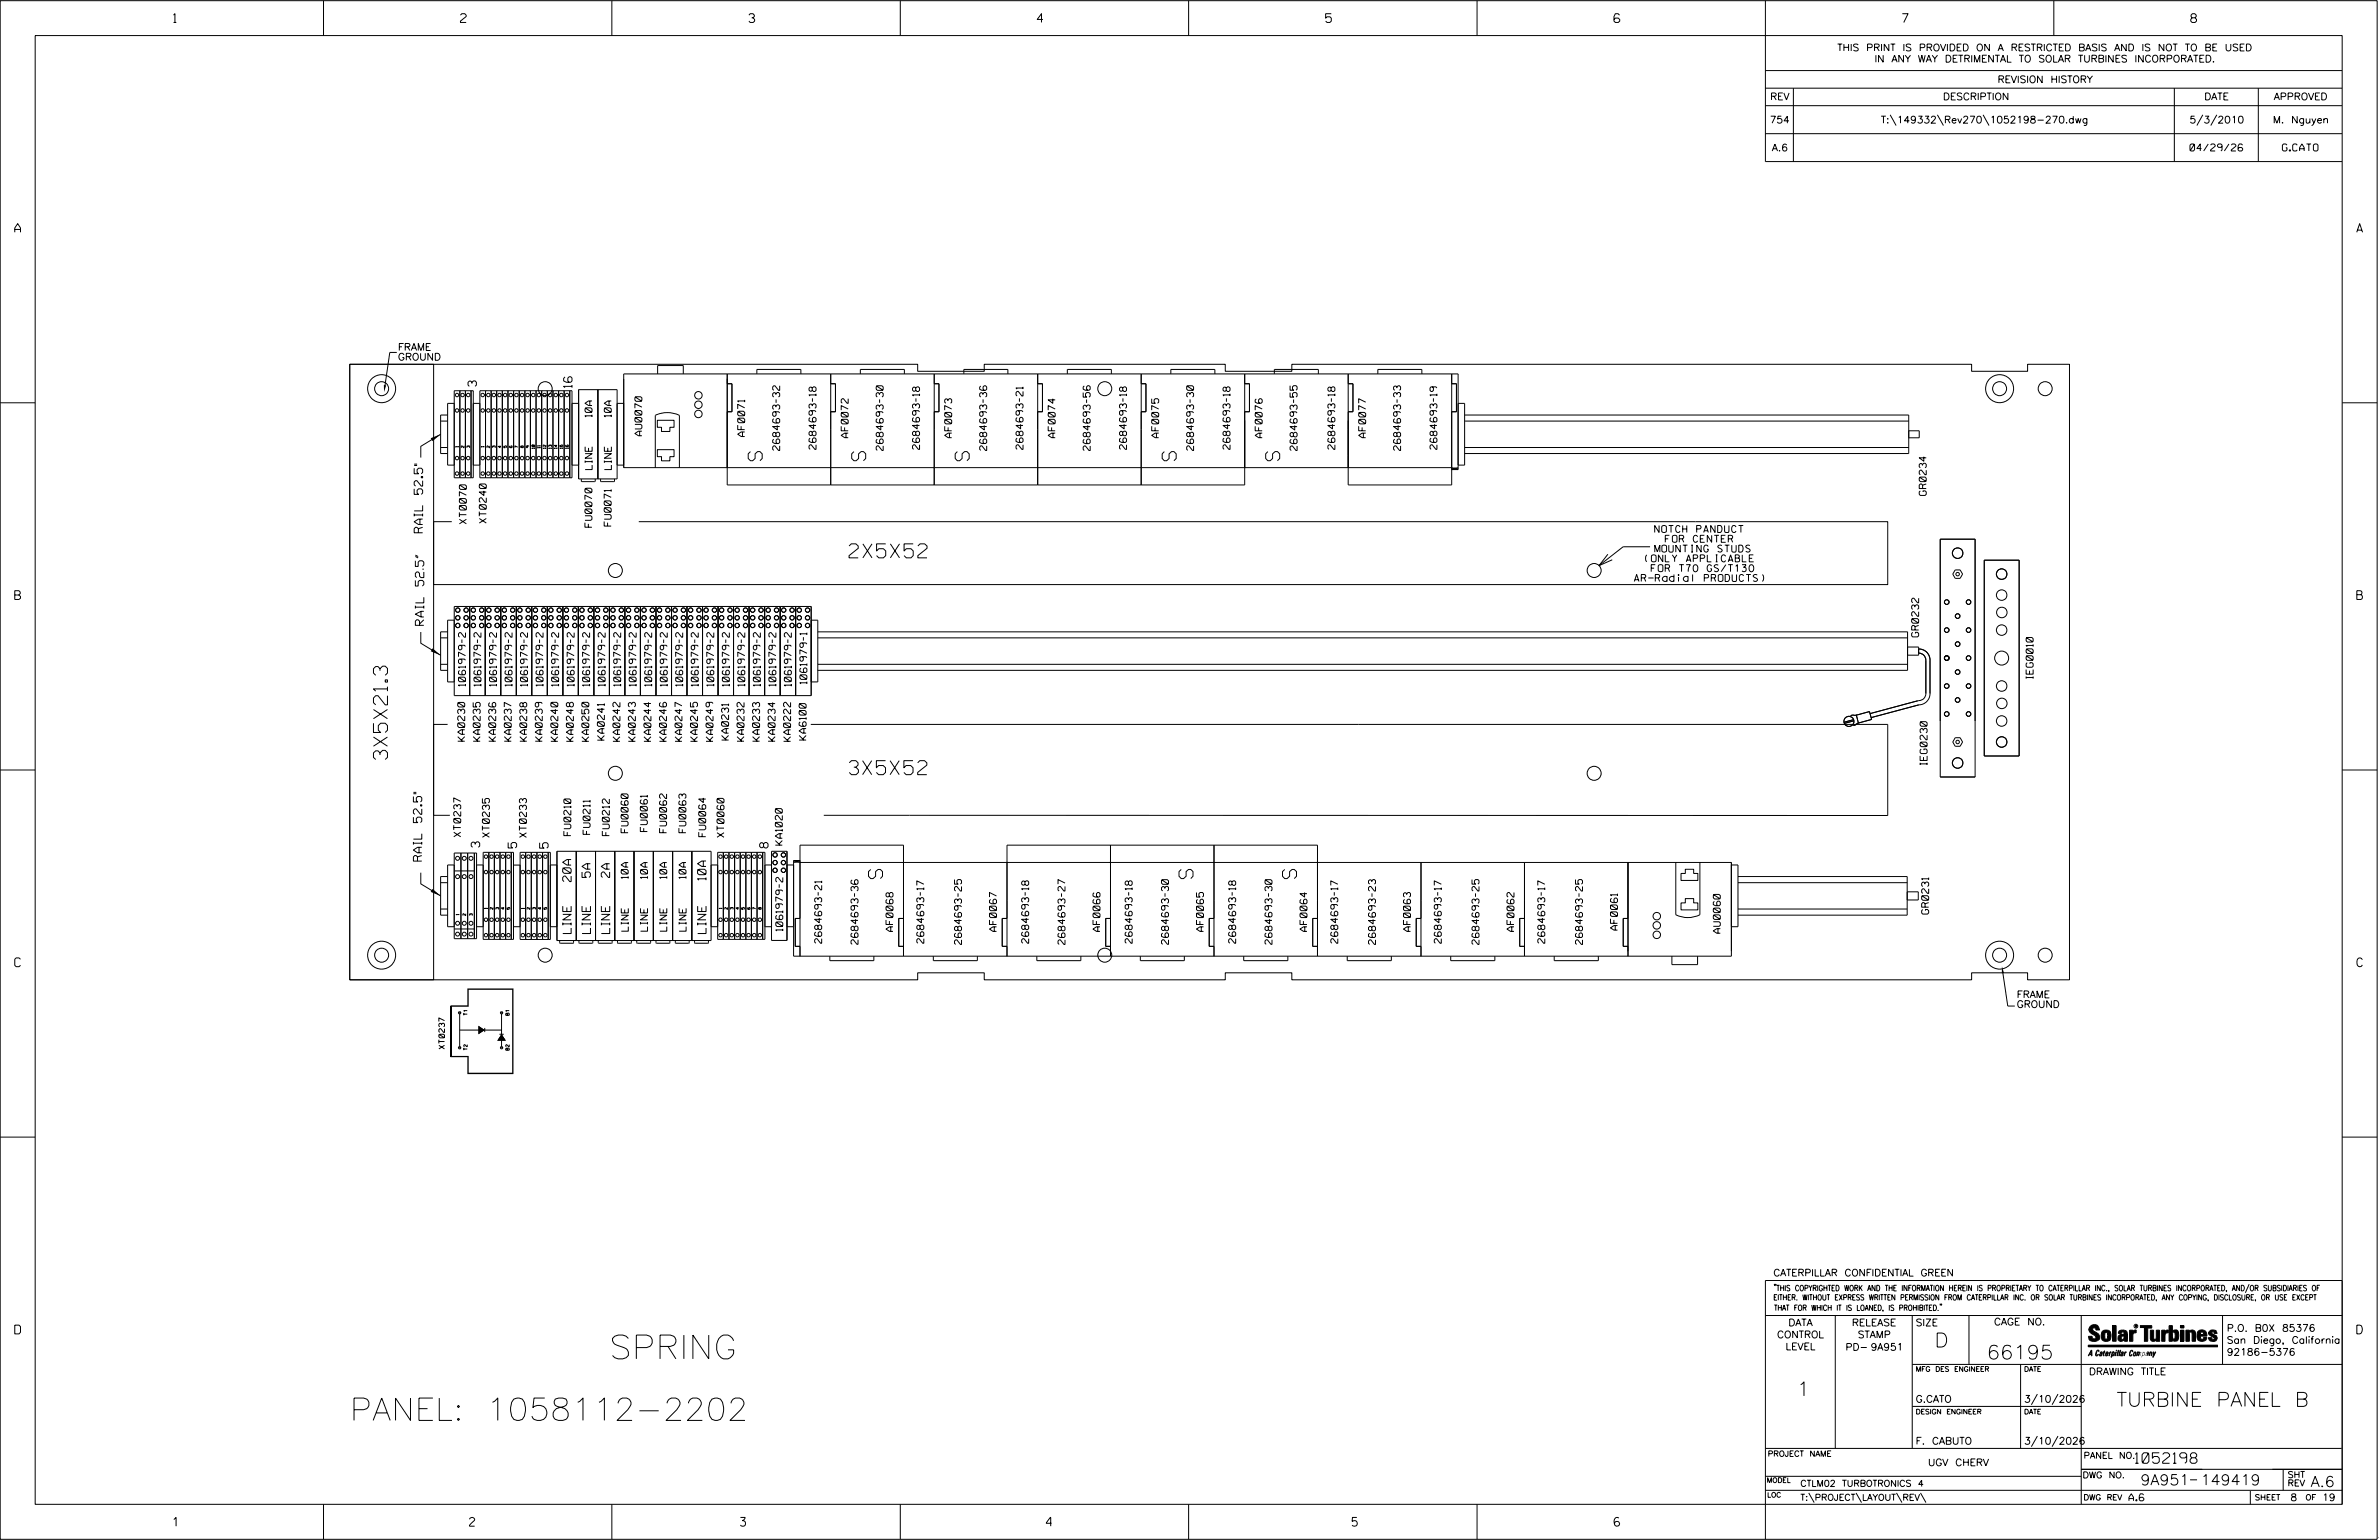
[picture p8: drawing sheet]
<svg xmlns="http://www.w3.org/2000/svg" width="864mm" height="559mm" viewBox="0 0 864 559" stroke-linecap="round" stroke-linejoin="round" font-family="sans-serif">
<defs><g id="words">
<text font-size="8.6" x="221.1" y="493.1">SPRING</text>
<text font-size="8.1" x="127" y="515.4">PANEL: 1058112-2202</text>
<g font-size="5.1">
<text x="276.7" y="167.2" transform="rotate(-90 276.7 167.2)">S</text>
<text x="314.2" y="167.2" transform="rotate(-90 314.2 167.2)">S</text>
<text x="351.8" y="167.2" transform="rotate(-90 351.8 167.2)">S</text>
<text x="427" y="167.2" transform="rotate(-90 427 167.2)">S</text>
<text x="464.5" y="167.2" transform="rotate(-90 464.5 167.2)">S</text>
<text x="308.2" y="202.4">2X5X52</text>
<text x="140.7" y="275.6" transform="rotate(-90 140.7 275.6)">3X5X21.3</text>
<text x="308.3" y="281.1">3X5X52</text>
<text x="315.3" y="315.5" transform="rotate(90 315.3 315.5)">S</text>
<text x="428" y="315.5" transform="rotate(90 428 315.5)">S</text>
<text x="465.6" y="315.5" transform="rotate(90 465.6 315.5)">S</text>
<text x="702.3" y="488.8">D</text>
<text x="721.2" y="493.2">66195</text>
<text x="652.2" y="506.5">1</text>
<text x="768.3" y="510.3">TURBINE PANEL B</text>
</g>
<g font-size="3.8">
<text x="775.1" y="531">1052198</text>
<text x="777" y="538.9">9A951</text>
<text x="798.8" y="538.9">149419</text>
<text x="838.8" y="539.5">A.6</text>
</g>
<g font-size="3.2">
<text x="63" y="8.2">1</text>
<text x="167.2" y="8.2">2</text>
<text x="271.8" y="8.2">3</text>
<text x="376.5" y="8.2">4</text>
<text x="481.2" y="8.2">5</text>
<text x="690.6" y="8.2">7</text>
<text x="795.3" y="8.2">8</text>
<text x="5.4" y="84.3">A</text>
<text x="855.5" y="84.3">A</text>
<text x="5.4" y="217.5">B</text>
<text x="855.6" y="217.5">B</text>
<text x="5.4" y="350.8">C</text>
<text x="855.6" y="350.8">C</text>
<text x="5.4" y="484">D</text>
<text x="855.6" y="484">D</text>
<text x="62.8" y="553.8">1</text>
<text x="170.4" y="553.8">2</text>
<text x="268.8" y="553.8">3</text>
<text x="379.8" y="553.8">4</text>
<text x="490.8" y="553.8">5</text>
<text x="585.9" y="553.8">6</text>
</g>
<text font-size="3.1" x="153.8" y="226.9" transform="rotate(-90 153.8 226.9)">RAIL 52.5&quot;</text>
<g font-size="3">
<text x="172.9" y="140.2" transform="rotate(-90 172.9 140.2)">3</text>
<text x="207.7" y="140.7" transform="rotate(-90 207.7 140.7)">16</text>
<text x="153.4" y="193.3" transform="rotate(-90 153.4 193.3)">RAIL 52.5&quot;</text>
<text x="174.1" y="307.5" transform="rotate(-90 174.1 307.5)">3</text>
<text x="187.5" y="307.7" transform="rotate(-90 187.5 307.7)">5</text>
<text x="199" y="307.8" transform="rotate(-90 199 307.8)">5</text>
<text x="278.8" y="307.7" transform="rotate(-90 278.8 307.7)">8</text>
<text x="153.1" y="312.4" transform="rotate(-90 153.1 312.4)">RAIL 52.5&quot;</text>
<text x="207.3" y="319.9" transform="rotate(-90 207.3 319.9)">20A</text>
<text x="214.3" y="318.4" transform="rotate(-90 214.3 318.4)">5A</text>
<text x="221.3" y="318.4" transform="rotate(-90 221.3 318.4)">2A</text>
<text x="256.3" y="319.4" transform="rotate(-90 256.3 319.4)">10A</text>
<text x="207.3" y="338.7" transform="rotate(-90 207.3 338.7)">LINE</text>
<text x="214.3" y="338.7" transform="rotate(-90 214.3 338.7)">LINE</text>
<text x="221.3" y="338.7" transform="rotate(-90 221.3 338.7)">LINE</text>
<text x="256.3" y="338.7" transform="rotate(-90 256.3 338.7)">LINE</text>
</g>
<g font-size="2.5">
<text x="666.9" y="18.5">THIS PRINT IS PROVIDED ON A RESTRICTED BASIS AND IS NOT TO BE USED</text>
<text x="680.5" y="22.6">IN ANY WAY DETRIMENTAL TO SOLAR TURBINES INCORPORATED.</text>
<text x="725.1" y="30">REVISION HISTORY</text>
<text x="642.6" y="36.3">REV</text>
<text x="705.3" y="36.3">DESCRIPTION</text>
<text x="800.2" y="36.3">DATE</text>
<text x="825.4" y="36.3">APPROVED</text>
<text x="642.4" y="44.7">754</text>
<text x="682.8" y="44.7">T:\149332\Rev270\1052198-270.dwg</text>
<text x="794.8" y="44.7">5/3/2010</text>
<text x="825.1" y="44.7">M. Nguyen</text>
<text x="643.2" y="54.8">A.6</text>
<text x="795" y="54.8">04/29/26</text>
<text x="828.5" y="54.8">G.CATO</text>
<text x="144.5" y="130.7">GROUND</text>
<text x="144.5" y="127.2">FRAME</text>
<text x="214.9" y="151.3" transform="rotate(-90 214.9 151.3)">10A</text>
<text x="221.9" y="151.3" transform="rotate(-90 221.9 151.3)">10A</text>
<text x="233" y="158.1" transform="rotate(-90 233 158.1)">AU0070</text>
<text x="270.3" y="158.4" transform="rotate(-90 270.3 158.4)">AF0071</text>
<text x="307.9" y="158.8" transform="rotate(-90 307.9 158.8)">AF0072</text>
<text x="345.5" y="158.8" transform="rotate(-90 345.5 158.8)">AF0073</text>
<text x="383" y="158.8" transform="rotate(-90 383 158.8)">AF0074</text>
<text x="420.6" y="158.8" transform="rotate(-90 420.6 158.8)">AF0075</text>
<text x="458.2" y="158.8" transform="rotate(-90 458.2 158.8)">AF0076</text>
<text x="495.7" y="158.8" transform="rotate(-90 495.7 158.8)">AF0077</text>
<text x="283" y="163.4" transform="rotate(-90 283 163.4)">2684693-32</text>
<text x="296.2" y="163" transform="rotate(-90 296.2 163)">2684693-18</text>
<text x="320.6" y="163.4" transform="rotate(-90 320.6 163.4)">2684693-30</text>
<text x="333.8" y="163" transform="rotate(-90 333.8 163)">2684693-18</text>
<text x="358.2" y="163.4" transform="rotate(-90 358.2 163.4)">2684693-36</text>
<text x="371.4" y="163" transform="rotate(-90 371.4 163)">2684693-21</text>
<text x="395.7" y="163.5" transform="rotate(-90 395.7 163.5)">2684693-56</text>
<text x="408.9" y="163" transform="rotate(-90 408.9 163)">2684693-18</text>
<text x="433.3" y="163.4" transform="rotate(-90 433.3 163.4)">2684693-30</text>
<text x="446.5" y="163" transform="rotate(-90 446.5 163)">2684693-18</text>
<text x="470.9" y="163.5" transform="rotate(-90 470.9 163.5)">2684693-55</text>
<text x="484.6" y="163" transform="rotate(-90 484.6 163)">2684693-18</text>
<text x="508.4" y="163.4" transform="rotate(-90 508.4 163.4)">2684693-33</text>
<text x="521.6" y="163" transform="rotate(-90 521.6 163)">2684693-19</text>
<text x="214.9" y="170.4" transform="rotate(-90 214.9 170.4)">LINE</text>
<text x="221.9" y="170.4" transform="rotate(-90 221.9 170.4)">LINE</text>
<text x="699.2" y="179.8" transform="rotate(-90 699.2 179.8)">GR0234</text>
<text x="169.3" y="190.1" transform="rotate(-90 169.3 190.1)">XT0070</text>
<text x="176.5" y="189.8" transform="rotate(-90 176.5 189.8)">XT0240</text>
<text x="214.9" y="191.3" transform="rotate(-90 214.9 191.3)">FU0070</text>
<text x="221.9" y="190.9" transform="rotate(-90 221.9 190.9)">FU0071</text>
<text x="600.7" y="193.2">NOTCH PANDUCT</text>
<text x="604.5" y="196.8">FOR CENTER</text>
<text x="596.9" y="203.9">(ONLY APPLICABLE</text>
<text x="599.2" y="200.3">MOUNTING STUDS</text>
<text x="598.2" y="207.4">FOR T70 GS/T130</text>
<text x="593.3" y="211">AR-Radial PRODUCTS)</text>
<text x="696.5" y="231.1" transform="rotate(-90 696.5 231.1)">GR0232</text>
<text x="169" y="249" transform="rotate(-90 169 249)">1061979-2</text>
<text x="174.6" y="249" transform="rotate(-90 174.6 249)">1061979-2</text>
<text x="180.2" y="249" transform="rotate(-90 180.2 249)">1061979-2</text>
<text x="185.9" y="249" transform="rotate(-90 185.9 249)">1061979-2</text>
<text x="191.5" y="249" transform="rotate(-90 191.5 249)">1061979-2</text>
<text x="197.1" y="249" transform="rotate(-90 197.1 249)">1061979-2</text>
<text x="202.8" y="249" transform="rotate(-90 202.8 249)">1061979-2</text>
<text x="208.4" y="249" transform="rotate(-90 208.4 249)">1061979-2</text>
<text x="214" y="249" transform="rotate(-90 214 249)">1061979-2</text>
<text x="219.7" y="249" transform="rotate(-90 219.7 249)">1061979-2</text>
<text x="225.3" y="249" transform="rotate(-90 225.3 249)">1061979-2</text>
<text x="230.9" y="249" transform="rotate(-90 230.9 249)">1061979-2</text>
<text x="236.6" y="249" transform="rotate(-90 236.6 249)">1061979-2</text>
<text x="242.2" y="249" transform="rotate(-90 242.2 249)">1061979-2</text>
<text x="247.8" y="249" transform="rotate(-90 247.8 249)">1061979-2</text>
<text x="253.5" y="249" transform="rotate(-90 253.5 249)">1061979-2</text>
<text x="259.1" y="249" transform="rotate(-90 259.1 249)">1061979-2</text>
<text x="264.7" y="249" transform="rotate(-90 264.7 249)">1061979-2</text>
<text x="270.4" y="249" transform="rotate(-90 270.4 249)">1061979-2</text>
<text x="276" y="249" transform="rotate(-90 276 249)">1061979-2</text>
<text x="281.6" y="249" transform="rotate(-90 281.6 249)">1061979-2</text>
<text x="287.3" y="249" transform="rotate(-90 287.3 249)">1061979-2</text>
<text x="292.9" y="248.1" transform="rotate(-90 292.9 248.1)">1061979-1</text>
<text x="738" y="246.2" transform="rotate(-90 738 246.2)">IEG0010</text>
<text x="168.7" y="269" transform="rotate(-90 168.7 269)">KA0230</text>
<text x="174.3" y="269" transform="rotate(-90 174.3 269)">KA0235</text>
<text x="180" y="269" transform="rotate(-90 180 269)">KA0236</text>
<text x="185.6" y="269" transform="rotate(-90 185.6 269)">KA0237</text>
<text x="191.2" y="269" transform="rotate(-90 191.2 269)">KA0238</text>
<text x="196.9" y="269" transform="rotate(-90 196.9 269)">KA0239</text>
<text x="202.5" y="269" transform="rotate(-90 202.5 269)">KA0240</text>
<text x="208.1" y="269" transform="rotate(-90 208.1 269)">KA0248</text>
<text x="213.8" y="269" transform="rotate(-90 213.8 269)">KA0250</text>
<text x="219.4" y="268.6" transform="rotate(-90 219.4 268.6)">KA0241</text>
<text x="225" y="269" transform="rotate(-90 225 269)">KA0242</text>
<text x="230.7" y="269" transform="rotate(-90 230.7 269)">KA0243</text>
<text x="236.3" y="269" transform="rotate(-90 236.3 269)">KA0244</text>
<text x="241.9" y="269" transform="rotate(-90 241.9 269)">KA0246</text>
<text x="247.6" y="269" transform="rotate(-90 247.6 269)">KA0247</text>
<text x="253.2" y="269" transform="rotate(-90 253.2 269)">KA0245</text>
<text x="258.8" y="269" transform="rotate(-90 258.8 269)">KA0249</text>
<text x="264.5" y="268.5" transform="rotate(-90 264.5 268.5)">KA0231</text>
<text x="270.1" y="269" transform="rotate(-90 270.1 269)">KA0232</text>
<text x="275.7" y="269" transform="rotate(-90 275.7 269)">KA0233</text>
<text x="281.4" y="269" transform="rotate(-90 281.4 269)">KA0234</text>
<text x="287" y="269" transform="rotate(-90 287 269)">KA0222</text>
<text x="292.6" y="268.5" transform="rotate(-90 292.6 268.5)">KA6100</text>
<text x="699.6" y="277.6" transform="rotate(-90 699.6 277.6)">IEG0230</text>
<text x="167.3" y="303.6" transform="rotate(-90 167.3 303.6)">XT0237</text>
<text x="177.7" y="303.8" transform="rotate(-90 177.7 303.8)">XT0235</text>
<text x="191.1" y="303.8" transform="rotate(-90 191.1 303.8)">XT0233</text>
<text x="207.2" y="303.2" transform="rotate(-90 207.2 303.2)">FU0210</text>
<text x="214.2" y="302.8" transform="rotate(-90 214.2 302.8)">FU0211</text>
<text x="221.2" y="303.2" transform="rotate(-90 221.2 303.2)">FU0212</text>
<text x="228" y="302.2" transform="rotate(-90 228 302.2)">FU0060</text>
<text x="235" y="301.7" transform="rotate(-90 235 301.7)">FU0061</text>
<text x="242" y="302.2" transform="rotate(-90 242 302.2)">FU0062</text>
<text x="249" y="302.2" transform="rotate(-90 249 302.2)">FU0063</text>
<text x="256.2" y="303.6" transform="rotate(-90 256.2 303.6)">FU0064</text>
<text x="262.8" y="303.8" transform="rotate(-90 262.8 303.8)">XT0060</text>
<text x="284" y="306.7" transform="rotate(-90 284 306.7)">KA1020</text>
<text x="228" y="318.8" transform="rotate(-90 228 318.8)">10A</text>
<text x="235" y="318.8" transform="rotate(-90 235 318.8)">10A</text>
<text x="242" y="318.8" transform="rotate(-90 242 318.8)">10A</text>
<text x="249" y="318.8" transform="rotate(-90 249 318.8)">10A</text>
<text x="700.1" y="331.7" transform="rotate(-90 700.1 331.7)">GR0231</text>
<text x="228.1" y="337.9" transform="rotate(-90 228.1 337.9)">LINE</text>
<text x="235.1" y="337.9" transform="rotate(-90 235.1 337.9)">LINE</text>
<text x="242.1" y="337.9" transform="rotate(-90 242.1 337.9)">LINE</text>
<text x="249.1" y="337.9" transform="rotate(-90 249.1 337.9)">LINE</text>
<text x="284.1" y="337.8" transform="rotate(-90 284.1 337.8)">1061979-2</text>
<text x="324.2" y="337.9" transform="rotate(-90 324.2 337.9)">AF0068</text>
<text x="361.7" y="337.9" transform="rotate(-90 361.7 337.9)">AF0067</text>
<text x="399.3" y="337.9" transform="rotate(-90 399.3 337.9)">AF0066</text>
<text x="436.9" y="337.9" transform="rotate(-90 436.9 337.9)">AF0065</text>
<text x="474.4" y="337.9" transform="rotate(-90 474.4 337.9)">AF0064</text>
<text x="512" y="337.9" transform="rotate(-90 512 337.9)">AF0063</text>
<text x="549.6" y="337.9" transform="rotate(-90 549.6 337.9)">AF0062</text>
<text x="587.2" y="337.5" transform="rotate(-90 587.2 337.5)">AF0061</text>
<text x="624.5" y="338.6" transform="rotate(-90 624.5 338.6)">AU0060</text>
<text x="298.3" y="342.3" transform="rotate(-90 298.3 342.3)">2684693-21</text>
<text x="311.5" y="342.6" transform="rotate(-90 311.5 342.6)">2684693-36</text>
<text x="335.3" y="342.3" transform="rotate(-90 335.3 342.3)">2684693-17</text>
<text x="349.1" y="342.7" transform="rotate(-90 349.1 342.7)">2684693-25</text>
<text x="373.4" y="342.3" transform="rotate(-90 373.4 342.3)">2684693-18</text>
<text x="386.6" y="342.7" transform="rotate(-90 386.6 342.7)">2684693-27</text>
<text x="411" y="342.3" transform="rotate(-90 411 342.3)">2684693-18</text>
<text x="424.2" y="342.6" transform="rotate(-90 424.2 342.6)">2684693-30</text>
<text x="448.6" y="342.3" transform="rotate(-90 448.6 342.3)">2684693-18</text>
<text x="461.8" y="342.6" transform="rotate(-90 461.8 342.6)">2684693-30</text>
<text x="485.6" y="342.3" transform="rotate(-90 485.6 342.3)">2684693-17</text>
<text x="499.3" y="342.7" transform="rotate(-90 499.3 342.7)">2684693-23</text>
<text x="523.2" y="342.3" transform="rotate(-90 523.2 342.3)">2684693-17</text>
<text x="536.9" y="342.7" transform="rotate(-90 536.9 342.7)">2684693-25</text>
<text x="560.8" y="342.3" transform="rotate(-90 560.8 342.3)">2684693-17</text>
<text x="574.5" y="342.7" transform="rotate(-90 574.5 342.7)">2684693-25</text>
<text x="732.1" y="365.6">GROUND</text>
<text x="732.1" y="362.1">FRAME</text>
<text x="643.8" y="463">CATERPILLAR CONFIDENTIAL GREEN</text>
<text x="645.1" y="485.5">CONTROL</text>
<text x="649.2" y="481.1">DATA</text>
<text x="672.3" y="481.1">RELEASE</text>
<text x="674.4" y="485.5">STAMP</text>
<text x="695.4" y="481.1">SIZE</text>
<text x="723.8" y="480.8">CAGE NO.</text>
<text x="808.4" y="483.1">P.O. B0X 85376</text>
<text x="648.2" y="489.8">LEVEL</text>
<text x="669.9" y="490">PD- 9A951</text>
<text x="808.4" y="487.5">San Diego, California</text>
<text x="808.4" y="491.8">92186-5376</text>
<text x="758.3" y="498.9">DRAWING TITLE</text>
<text x="695.4" y="508.9">G.CATO</text>
<text x="734.8" y="508.9">3/10/2026</text>
<text x="695.4" y="524.1">F. CABUTO</text>
<text x="734.8" y="524.1">3/10/2026</text>
<text x="699.9" y="531.9">UGV CHERV</text>
<text x="772.8" y="544.6">A.6</text>
<text x="831.4" y="544.6">8</text>
<text x="843" y="544.6">19</text>
</g>
<g font-size="2.3">
<text x="756.4" y="529.2">PANEL NO.</text>
<text x="653.5" y="539.4">CTLM02 TURBOTRONICS 4</text>
<text x="756" y="536.3">DWG NO.</text>
<text x="830.4" y="539.3">REV</text>
<text x="830.4" y="536.2">SHT</text>
<text x="653.5" y="544.5">T:\PROJECT\LAYOUT\REV\</text>
</g>
<g font-size="2">
<text x="161.4" y="380.6" transform="rotate(-90 161.4 380.6)">XT0237</text>
<text x="643.8" y="468.4">&quot;THIS COPYRIGHTED WORK AND THE INFORMATION HEREIN IS PROPRIETARY TO CATERPILLAR INC., SOLAR TURBINES INCORPORATED, AND/OR SUBSIDIARIES OF</text>
<text x="643.8" y="471.8">EITHER. WITHOUT EXPRESS WRITTEN PERMISSION FROM CATERPILLAR INC. OR SOLAR TURBINES INCORPORATED, ANY COPYING, DISCLOSURE, OR USE EXCEPT</text>
<text x="644" y="475.6">THAT FOR WHICH IT IS LOANED, IS PROHIBITED.&quot;</text>
<text x="641.7" y="528.5">PROJECT NAME</text>
<text x="756.3" y="544.3">DWG REV</text>
<text x="818.5" y="544.3">SHEET</text>
<text x="836.9" y="544.3">OF</text>
</g>
<g font-size="1.8">
<text x="695.4" y="497.6">MFG DES ENGINEER</text>
<text x="734.8" y="497.6">DATE</text>
<text x="695.4" y="513.1">DESIGN ENGINEER</text>
<text x="734.8" y="513.1">DATE</text>
<text x="641.3" y="538">MODEL</text>
<text x="641.5" y="543.3">LOC</text>
</g>
<g font-size="1.3">
<text x="169.6" y="368.4" transform="rotate(-90 169.6 368.4)">T1</text>
<text x="184.8" y="368.4" transform="rotate(-90 184.8 368.4)">B1</text>
<text x="169.6" y="381.1" transform="rotate(-90 169.6 381.1)">T2</text>
<text x="184.8" y="381.1" transform="rotate(-90 184.8 381.1)">B2</text>
</g>
<g font-size="1">
<text x="166.4" y="162.3" transform="rotate(-90 166.4 162.3)">1</text>
<text x="168.4" y="162.4" transform="rotate(-90 168.4 162.4)">2</text>
<text x="170.5" y="162.4" transform="rotate(-90 170.5 162.4)">3</text>
<text x="175.7" y="162.3" transform="rotate(-90 175.7 162.3)">1</text>
<text x="177.8" y="162.4" transform="rotate(-90 177.8 162.4)">2</text>
<text x="179.8" y="162.4" transform="rotate(-90 179.8 162.4)">3</text>
<text x="181.8" y="162.4" transform="rotate(-90 181.8 162.4)">4</text>
<text x="183.9" y="162.4" transform="rotate(-90 183.9 162.4)">5</text>
<text x="185.9" y="162.4" transform="rotate(-90 185.9 162.4)">6</text>
<text x="188" y="162.4" transform="rotate(-90 188 162.4)">7</text>
<text x="190" y="162.4" transform="rotate(-90 190 162.4)">8</text>
<text x="192" y="162.4" transform="rotate(-90 192 162.4)">9</text>
<text x="194.1" y="162.8" transform="rotate(-90 194.1 162.8)">10</text>
<text x="196.1" y="162.6" transform="rotate(-90 196.1 162.6)">11</text>
<text x="198.2" y="162.8" transform="rotate(-90 198.2 162.8)">12</text>
<text x="200.2" y="162.8" transform="rotate(-90 200.2 162.8)">13</text>
<text x="202.2" y="162.8" transform="rotate(-90 202.2 162.8)">14</text>
<text x="204.3" y="162.8" transform="rotate(-90 204.3 162.8)">15</text>
<text x="206.3" y="162.8" transform="rotate(-90 206.3 162.8)">16</text>
<text x="176.9" y="329.8" transform="rotate(-90 176.9 329.8)">1</text>
<text x="179" y="329.9" transform="rotate(-90 179 329.9)">2</text>
<text x="181" y="329.9" transform="rotate(-90 181 329.9)">3</text>
<text x="183" y="329.9" transform="rotate(-90 183 329.9)">4</text>
<text x="185.1" y="329.9" transform="rotate(-90 185.1 329.9)">5</text>
<text x="190.3" y="329.8" transform="rotate(-90 190.3 329.8)">1</text>
<text x="192.4" y="330" transform="rotate(-90 192.4 330)">2</text>
<text x="194.4" y="330" transform="rotate(-90 194.4 330)">3</text>
<text x="196.4" y="330" transform="rotate(-90 196.4 330)">4</text>
<text x="198.5" y="330" transform="rotate(-90 198.5 330)">5</text>
<text x="262.1" y="329.8" transform="rotate(-90 262.1 329.8)">1</text>
<text x="264.1" y="329.9" transform="rotate(-90 264.1 329.9)">2</text>
<text x="266.1" y="329.9" transform="rotate(-90 266.1 329.9)">3</text>
<text x="268.2" y="329.9" transform="rotate(-90 268.2 329.9)">4</text>
<text x="270.2" y="329.9" transform="rotate(-90 270.2 329.9)">5</text>
<text x="272.3" y="329.9" transform="rotate(-90 272.3 329.9)">6</text>
<text x="274.3" y="329.9" transform="rotate(-90 274.3 329.9)">7</text>
<text x="276.3" y="329.9" transform="rotate(-90 276.3 329.9)">8</text>
<text x="166.6" y="332" transform="rotate(-90 166.6 332)">1</text>
<text x="169" y="332.2" transform="rotate(-90 169 332.2)">2</text>
<text x="171.5" y="332.2" transform="rotate(-90 171.5 332.2)">3</text>
</g>
<text font-size=".9" x="775.1" y="481.7">R</text>
</g></defs>
<g fill="none" stroke="#000" stroke-width=".36">
<path d="M.1 .2h862.8v558.4h-862.8zM12.8 12.9h837.4v533h-837.4zM117.4 .2v12.7M222.1 .2v12.7M326.8 .2v12.7M431.5 .2v12.7M536.2 .2v12.7M587.9 5.5l-.5-.5h-1l-.5 1v1.7l.5 .4h1l.6-.4v-.6l-.6-.5h-1l-.5 .5M640.9 .2v58.4h209.3M745.6 .2v12.7M640.9 25.6h209.3M640.9 32h209.3"/>
<path d="M640.9 38.3h209.3M651 32v26.6M789.3 32v26.6M819.8 32v26.6M640.9 48.5h209.3M686.2 41.7l2.1 3.8M703.3 41.7l2.2 3.8M719.9 41.7l2.1 3.8M799.6 41.7l-2.1 3.8M804.7 41.7l-2.2 3.8M127 132.2h206.1v2.5h24.2v-2.5h87.5v2.5h24.1v-2.5h246.8v2.5h20.3v-2.5h15.2v223.3h-15.2v-2.5h-20.3v2.5h-246.8v-2.5h-24.1v2.5h-87.5v-2.5h-24.2v2.5h-206.1zM127 132.2h30.4v223.3h-30.4z"/>
<path d="M144 127.9h-2.5l-1.7 11.9M238.7 135.7v-3.1h9.3v3.1M264 135.7v40.3h187.8v-40.3M264 139.2h1.7v10.2h-1.7M274.7 135.7v-1.6h16v1.6M301.6 139.2h1.7v10.2h-1.7M301.6 135.7v40.3M312.3 135.7v-1.6h16v1.6M339.1 139.2h1.8v10.2h-1.8M339.1 135.7v40.3M349.9 135.7v-1.6h16v1.6M376.7 139.2h1.7v10.2h-1.7"/>
<path d="M376.7 135.7v40.3M387.5 135.7v-1.6h15.9v1.6M414.3 139.2h1.7v10.2h-1.7M414.3 135.7v40.3M425 135.7v-1.6h16v1.6M451.8 139.2h1.8v10.2h-1.8M462.6 135.7v-1.6h16v1.6M489.4 139.2h1.7v10.2h-1.7M500.2 135.7v-1.6h15.9v1.6M527 135.7v40.3h-37.6v-40.3M527 139.2h1.7v10.2h-1.7M.1 146.2h12.7"/>
<path d="M159.9 157.6l-7.1 4.4v4M159.9 152.8h2.6M162.5 150.6h-2.6v14h2.6M164.9 141.8h6.9v31.6h-6.9zM164.9 146.4h-2.4v22.4h2.4M166.9 141.8v31.6M168.9 141.8v31.6M171 141.8v31.6M171.8 146.4h2.4M174.2 141.8h33.4v31.6h-33.4zM176.2 141.8v31.6M178.3 141.8v31.6"/>
<path d="M180.3 141.8v31.6M182.4 141.8v31.6M184.4 141.8v31.6M186.4 141.8v31.6M188.5 141.8v31.6M190.5 141.8v31.6M192.5 141.8v31.6M194.6 141.8v31.6M196.6 141.8v31.6M198.7 141.8v31.6M200.7 141.8v31.6M202.8 141.8v31.6"/>
<path d="M204.8 141.8v31.6M206.8 141.8v31.6M207.6 146.4h2.4M210 141.4h14v32.4h-14zM217 141.4v32.4M224 146.4h2.4M238.6 152.5h6.1v2.5h-1.5v1.6h-3.1v-1.6h-1.5zM529.3 146.4h2.4v22.4h-2.4M531.7 150.6h161.2v14h-161.2M531.7 152.8h161.2M692.9 156.3h3.8v2.6h-3.8M850.2 146.2h12.7"/>
<path d="M159.9 162.4h2.6M171.8 168.8h2.4M207.6 168.8h2.4M211 173.8l.2 1h4.7l.2-1M218 173.8l.2 1h4.6l.3-1M224 168.8h2.4M237.9 169.7v-19a10.2 10.2 0 0 1 8.7 0v19M238.6 163.2h6.1v2.5h-1.5v1.5h-3.1v-1.5h-1.5zM527 169.7h-300.6v-34h302.9v34.7M527 169.8l2.3 .6h-2.3l2.3-.6zM531.7 162.4h161.2M164 189.3h-6.6v22.8h527.9v-22.8h-453.4"/>
<path d="M599 198.4h-9.8l-8.7 6.8M704.3 195.7h12.7v86.2h-12.7zM583.7 201.1l-3.2 4.1 4.8-2.1M709.8 206.8h1.8l.8 1.5-.8 1.6h-1.8l-.9-1.6zM720.3 203.3h12.7v71h-12.7zM152.8 229.3v4.1l7.1 4.4M159.9 231.5h2.6M162.5 229.3h-2.6v13.9h2.6M164.9 220.1h129.6v32.3h-129.6zM164.9 225h-2.4v22.4h2.4M170.5 220.1v32.3M176.1 220.1v32.3"/>
<path d="M181.8 220.1v32.3M187.4 220.1v32.3M193 220.1v32.3M198.7 220.1v32.3M204.3 220.1v32.3M209.9 220.1v32.3M215.6 220.1v32.3M221.2 220.1v32.3M226.8 220.1v32.3M232.5 220.1v32.3M238.1 220.1v32.3M243.8 220.1v32.3"/>
<path d="M249.4 220.1v32.3M255 220.1v32.3M260.7 220.1v32.3M266.3 220.1v32.3M271.9 220.1v32.3M277.6 220.1v32.3M283.2 220.1v32.3M288.8 220.1v32.3M294.5 225h2.4v22.4h-2.4M296.9 229.3h395.6v13.9h-395.6M296.9 231.5h395.6M692.5 234.8h4v2.9h-4"/>
<path d="M696.5 235.5a4 4 0 0 1 4.1 4v12.2a4.1 4.1 0 0 1-4 4.1l-17.4 4.6M696.5 237h.1M696.6 237a2.53 2.53 0 0 1 2.5 2.5v12.2a2.67 2.67 0 0 1-2.9 2.6l-17.3 4.6M159.9 241.1h2.6M296.9 241.1h395.6M673.9 259.5l4.7-1.3 .8 2.9-4.8 1.3zM674.1 259.4l-2.3 .2M.1 279.4h12.7M162.5 262.9h-5.1v32.9h5.9M294.3 262.9h391v33l-386.3-.1M672.9 261.1l-3.5 1M673 261.5l-3.5 1"/>
<path d="M674.8 262.3l-2 1M709.8 267.7h1.8l.8 1.5-.8 1.6h-1.8l-.9-1.6zM850.2 279.4h12.7M152.8 316.7v4l7.1 4.4M162.5 318.1h-2.6v14h2.6M164.9 309.5h8.1v31.1h-8.1zM164.9 316h7.3M164.9 313.9h-2.4v22.4h2.4M167.3 309.5v31.1M169.8 309.5v31.1M172.2 309.5v31.1M173 313.9h2.4"/>
<path d="M175.4 309.3h11v31.6h-11zM177.4 309.3v31.6M179.5 309.3v31.6M181.5 309.3v31.6M183.6 309.3v31.6M185.6 309.3v31.6M186.4 313.9h2.4M188.8 309.3h11v31.6h-11zM190.8 309.3v31.6M192.9 309.3v31.6M194.9 309.3v31.6M197 309.3v31.6"/>
<path d="M199 309.3v31.6M199.8 313.9h2.4M202.2 308.9h55.9v32.4h-55.9zM209.2 308.9v32.4M216.2 308.9v32.4M223.2 308.9v32.4M230.2 308.9v32.4M237.2 308.9v32.4M244.2 308.9v32.4M251.1 308.9v32.4M258.1 313.9h2.4M260.5 309.3h17.2v31.6h-17.2z"/>
<path d="M262.6 309.3v31.6M264.6 309.3v31.6M266.7 309.3v31.6M268.7 309.3v31.6M270.8 309.3v31.6M272.8 309.3v31.6M274.8 309.3v31.6M276.9 309.3v31.6M277.7 313.9h2.4M280.1 308.9h5.6v32.3h-5.6zM285.7 313.9h2.4M288.1 312.2v34.8h340.4v-34.1h-338.1"/>
<path d="M288.1 312.2h2.3l-2.3 .6h2.3zM403.1 306.7v40.3M440.7 306.7v40.3M515.8 312.9v34.1M553.4 312.9v34.1M591 312.9v34.1M608.3 312.9v19a9.9 9.9 0 0 0 8.8 0v-19M610.2 316.9h1.6v-1.5h3v1.5h1.5v2.6h-6.1zM628.5 313.9h2.4v22.4h-2.4M630.9 318.1h61.4v14h-61.4M159.9 329.8h2.6M159.9 320.3h2.6"/>
<path d="M164.9 337.1h7.3M173 336.3h2.4M186.4 336.3h2.4M199.8 336.3h2.4M258.1 336.3h2.4M277.7 336.3h2.4M285.7 336.3h2.4M290.4 333.3h-1.7v10.1h1.7M328 333.3h-1.8v10.1h1.8M365.5 333.3h-1.7v10.1h1.7M403.1 333.3h-1.7v10.1h1.7M440.7 333.3h-1.7v10.1h1.7"/>
<path d="M478.3 333.3h-1.8v10.1h1.8M515.8 333.3h-1.7v10.1h1.7M553.4 333.3h-1.7v10.1h1.7M591 333.3h-1.8v10.1h1.8M611.8 326.1h3v1.5h1.5v2.6h-6.1v-2.6h1.6zM630.9 329.8h61.4M630.9 320.3h61.4M692.3 323.6h4v3h-4M203.2 341.3l.2 1h4.6l.2-1M210.1 341.3l.3 1h4.6l.2-1M217.2 341.3l.1 1h4.7l.2-1M224.2 341.3l.2 1h4.6l.2-1"/>
<path d="M231.1 341.3l.3 1h4.6l.2-1M238.1 341.3l.2 1h4.7l.2-1M245.1 341.3l.2 1h4.7l.2-1M252.1 341.3l.2 1h4.7l.2-1M301.2 347v1.6h16v-1.6M328 347v-40.3h-37.6v40.3M338.8 347v1.6h16v-1.6M365.5 347v-40.3h112.8v40.3M376.4 347v1.6h16v-1.6M413.9 347v1.6h16v-1.6M451.5 347v1.6h16v-1.6M489.1 347v1.6h16v-1.6"/>
<path d="M526.6 347v1.6h16v-1.6M564.2 347v1.6h16v-1.6M606.9 347v3h9.3v-3M727.1 353.2l1.7 11.9h2.6M166.9 367.8v12.1M166.9 373.8h15.2M176 373v1.5M181.3 375.3h1.5M182.1 367.8v12.1M.1 412.6h12.7M850.2 412.6h12.7M640.9 477.3h209.3"/>
<path d="M644.2 466.1l-.1 .4M644.7 466.1l-.2 .4M666.2 477.3v48.3M694.2 477.3v48.3M704.4 473.3l-.1 .4M704.8 473.3l-.1 .4M714.8 477.3v17.8M755.5 477.3v68.6M806.8 477.3v17.8M816.5 466l-1.4 3.1M850.2 464.6h-209.3v94M850.2 464.8v81.1"/>
<path d="M694.2 495.1h156M733.5 495.1v30.5M758.6 481.4a2.02 2.02 0 0 1 3.1-.1l.5 1.3h-1.3l-.2-.6-.4-.2-.6 .1-.1 .4 .4 .7a2.46 2.46 0 0 1 2.2 2.9 2.83 2.83 0 0 1-3.8 .3l-.3-1.3h1.3l.2 .7 .6 .3 .5-.2 .2-.5-.4-.6-1.9-1.2-.4-.9zM759.2 491.3h-.7l.7-1.2v1.9h.2l-.1-2.1-1.3 2.1 .5-.5h.7M761.3 490l.3-.2 .4 .3-.1 .3-.3-.4-.4 .3-.3 1.6h.4l.4-.5-.3 .6-.4 .1-.3-.4zM762.6 490.6l.5-.1-.1 1.4h-.9a.74 .74 0 0 1 .9-.8l-.3 .7-.5 .1 .2-.5 .6-.2v-.5l-.7 .2zM763 483.2a2.17 2.17 0 0 1 3.1 0l.3 1.4-.3 1.5a2.17 2.17 0 0 1-3.1 0l-.3-1.5zM763.6 490.5l.4-.4 .2 .6h-.3l-.3 .9 .2 .4-.3-.1zM764.1 483.7l.5-.4 .4 .3v2.2l-.4 .2-.5-.2zM764.6 491.1l.6 .2v-.7l-.4-.1-.4 .6-.1 .8h.6M764.6 491.1l-.1 .8h.4M764.6 482.6v.8"/>
<path d="M764.8 490.7l.4 .1v.3h-.6zM765 491.5l-.1 .4zM766 490.5l-.5 1.5zM766 490.8l.4-.3-.4 .4M766.9 481h1.3v5.7h-1.3zM767 490.8l.5 .1-.3 .8-.4 .2zM767.3 490.5h-.5l-.5 2M767.3 490.5a.8 .8 0 0 1 .2 1 .8 .8 0 0 1-.9 .4l-.1 .6M767.3 490.5l-.1 .2M768.1 490.5l-.4 1.5zM768.2 489.9h.3l-.1 .2h-.2zM769 489.9l-.5 2.1z"/>
<path d="M769.7 489.9l-.6 2.1zM770.1 491.4l.5-.3-.5 .8zM770.4 491.9h.1M770.6 491.1l.1-.4-.7 .2 .1-.3 .6-.1 .2 .3-.5 1.1M770.6 491.1a.74 .74 0 0 0-.8 .8h.6M771 484.8h-.7l-.3 .6 .4 .7 .5-.3 .1-2.4h-.8l-.1 .4h-1.2a1.71 1.71 0 0 1 1.8-1.3 1.71 1.71 0 0 1 1.6 1.4v2.8h-1.1l-.1-.6M771 484.2l-1.5 .1a1.41 1.41 0 0 0 0 2.4l.5 .1 1.1-.7M771.2 486.1h-.1M771.4 490.5l.1 .3 .4-.3-.9 1.5zM771.5 490.8h.1M773 482.7h1.2v.5l.5-.5 .7-.1v1h-.6l-.5 .4-.1 2.7h-1.2zM773.3 490.3l.6-.4 .4 .2-.1 .4-.3-.4a1.28 1.28 0 0 0-.5 1.8l.6-.4-.1 .4-.8 .1z"/>
<path d="M774.7 490.8l.5-.3a.88 .88 0 0 1 .2 .9 .88 .88 0 0 1-.7 .7l-.2-.2zM774.8 490.9h.5l-.3 1h-.3l-.2-.2zM775.2 490.5l-.1 .2M776.8 481h4.3v.9h-1.5v4.8h-1.3M776.8 490.6l-.8 .2v-.3l-.4 1.5 .8-1.3v1.3l.3-1.2M779.3 491.1h.4M779.6 490.5h.3l-.3 1.4M779.6 490.7h.2l-.1 .4M779.7 491.1l-.1 .4M779.7 491.1l-.4 .2M780.1 492l.4-1.5 .1 .3 .3-.3 .3 .2-.3 1.3v-1.3l-.7 1.3M780.6 482.7h1.2v2.7l.1 .4 .4 .3 .4-.7v-2.7h1.2l.1 4h-1.3v-.5l-1.1 .6-.7-.3-.3-.7z"/>
<path d="M781.6 492.5l1-2-.8 1.3-.2-1.3-.2 2M784.7 482.7h1.2v.5l.5-.5 .7-.1v1h-.5l-.6 .4-.1 2.7h-1.2zM787.4 481h1.2v2a1.4 1.4 0 0 1 2.2 .2l.1 1.4-.4 1.9-1.5 .1-.4-.5v-1l.5 .9 .5-.3v-2.1l-.5-.4-.5 .7v2.8h-1.2zM791.5 482.7h1.3v4h-1.3zM791.5 481h1.3v.9h-1.3zM793.5 482.7h1.3v.4l.7-.5 1.1 .2 .4 .6v3.3h-1.2l-.3-3.4-.7 .2v3.2h-1.3zM794.8 483.1h.1M797.7 483.2a1.92 1.92 0 0 1 2.4-.5 1.92 1.92 0 0 1 1 2.1h-2.3v.8l.6 .5 .5-.3v-.5h1.2a1.83 1.83 0 0 1-2.1 1.4 1.83 1.83 0 0 1-1.5-2.1zM798.8 484.2v.6M799.1 483.4h.6l.2 .8h-1.1zM804.6 482.9a1.84 1.84 0 0 0-2.9 .8 3.3 3.3 0 0 0 2.2 1.9l-.5 .5-.4-.3-.1-.4h-1.2l.1 .6a1.92 1.92 0 0 0 2.9 .4M804.9 483.8h-1.2l-.2-.6-.5 .1-.1 .3 .1 .3 1.8 .9"/>
<path d="M805.1 488.1h-47.1v.6h47.1M694.2 510.3h61.3M739.6 505.8l-2.2 3.9M747.1 505.8l-2.2 3.9M640.9 525.6h209.2M640.9 535.7h114.6M739.6 521.1l-2.2 3.8M747.1 521.1l-2.2 3.8M755.5 533.2h94.7M795 537h2.6M828.8 533.2v7.6M117.4 545.9v12.7"/>
<path d="M222.1 545.9v12.7M326.8 545.9v12.7M431.5 545.9v12.7M536.2 545.9v12.7M640.9 540.8h209.3M656.6 541.7l2 3.5M673.8 541.7l1.9 3.5M688.4 541.7l2 3.5M697.2 541.7l1.9 3.5M816.9 541v4.9M863.5 558h.1"/>
<circle cx="138.5" cy="141" r="2.54"/>
<circle cx="138.5" cy="141" r="5.1"/>
<circle cx="165.9" cy="148.9" r=".63"/>
<circle cx="165.9" cy="143.3" r=".63"/>
<circle cx="167.9" cy="148.9" r=".63"/>
<circle cx="167.9" cy="143.3" r=".64"/>
<circle cx="170" cy="148.9" r=".63"/>
<circle cx="170" cy="143.3" r=".64"/>
<circle cx="175.2" cy="148.9" r=".63"/>
<circle cx="175.2" cy="143.3" r=".64"/>
<circle cx="177.3" cy="148.9" r=".63"/>
<circle cx="177.3" cy="143.3" r=".63"/>
<circle cx="179.3" cy="148.9" r=".63"/>
<circle cx="179.3" cy="143.3" r=".64"/>
<circle cx="181.3" cy="148.9" r=".63"/>
<circle cx="181.3" cy="143.3" r=".64"/>
<circle cx="183.4" cy="148.9" r=".63"/>
<circle cx="183.4" cy="143.3" r=".64"/>
<circle cx="185.4" cy="148.9" r=".63"/>
<circle cx="185.4" cy="143.3" r=".64"/>
<circle cx="187.5" cy="148.9" r=".63"/>
<circle cx="187.5" cy="143.3" r=".64"/>
<circle cx="189.5" cy="148.9" r=".63"/>
<circle cx="189.5" cy="143.3" r=".63"/>
<circle cx="191.5" cy="148.9" r=".63"/>
<circle cx="191.5" cy="143.3" r=".64"/>
<circle cx="193.6" cy="148.9" r=".63"/>
<circle cx="193.6" cy="143.3" r=".64"/>
<circle cx="195.6" cy="148.9" r=".63"/>
<circle cx="195.6" cy="143.3" r=".64"/>
<circle cx="197.7" cy="148.9" r=".63"/>
<circle cx="197.7" cy="143.3" r=".64"/>
<circle cx="197.9" cy="141" r="2.53"/>
<circle cx="199.7" cy="148.9" r=".63"/>
<circle cx="199.7" cy="143.3" r=".64"/>
<circle cx="201.8" cy="148.9" r=".63"/>
<circle cx="201.8" cy="143.3" r=".64"/>
<circle cx="203.8" cy="148.9" r=".63"/>
<circle cx="203.8" cy="143.3" r=".64"/>
<circle cx="205.8" cy="148.9" r=".63"/>
<circle cx="205.8" cy="143.3" r=".64"/>
<circle cx="253.5" cy="150.2" r="1.36"/>
<circle cx="253.5" cy="143.4" r="1.36"/>
<circle cx="253.5" cy="146.9" r="1.36"/>
<circle cx="401" cy="141" r="2.53"/>
<circle cx="725.9" cy="141" r="2.53"/>
<circle cx="725.9" cy="141" r="5.1"/>
<circle cx="742.4" cy="141" r="2.53"/>
<circle cx="165.9" cy="166.2" r=".63"/>
<circle cx="165.9" cy="171.8" r=".63"/>
<circle cx="167.9" cy="166.2" r=".64"/>
<circle cx="167.9" cy="171.8" r=".64"/>
<circle cx="170" cy="171.8" r=".64"/>
<circle cx="170" cy="166.2" r=".64"/>
<circle cx="175.2" cy="166.2" r=".64"/>
<circle cx="175.2" cy="171.8" r=".64"/>
<circle cx="177.3" cy="166.2" r=".63"/>
<circle cx="177.3" cy="171.8" r=".63"/>
<circle cx="179.3" cy="166.2" r=".64"/>
<circle cx="179.3" cy="171.8" r=".64"/>
<circle cx="181.3" cy="166.2" r=".64"/>
<circle cx="181.3" cy="171.8" r=".64"/>
<circle cx="183.4" cy="171.8" r=".64"/>
<circle cx="183.4" cy="166.2" r=".64"/>
<circle cx="185.4" cy="166.2" r=".64"/>
<circle cx="185.4" cy="171.8" r=".64"/>
<circle cx="187.5" cy="166.2" r=".64"/>
<circle cx="187.5" cy="171.8" r=".64"/>
<circle cx="189.5" cy="171.8" r=".63"/>
<circle cx="189.5" cy="166.2" r=".63"/>
<circle cx="191.5" cy="171.8" r=".64"/>
<circle cx="191.5" cy="166.2" r=".64"/>
<circle cx="193.6" cy="166.2" r=".64"/>
<circle cx="193.6" cy="171.8" r=".64"/>
<circle cx="195.6" cy="171.8" r=".64"/>
<circle cx="195.6" cy="166.2" r=".64"/>
<circle cx="197.7" cy="166.2" r=".64"/>
<circle cx="197.7" cy="171.8" r=".64"/>
<circle cx="199.7" cy="166.2" r=".64"/>
<circle cx="199.7" cy="171.8" r=".64"/>
<circle cx="201.8" cy="166.2" r=".64"/>
<circle cx="201.8" cy="171.8" r=".64"/>
<circle cx="203.8" cy="171.8" r=".64"/>
<circle cx="203.8" cy="166.2" r=".64"/>
<circle cx="205.8" cy="166.2" r=".64"/>
<circle cx="205.8" cy="171.8" r=".64"/>
<circle cx="223.4" cy="207" r="2.54"/>
<circle cx="578.7" cy="207" r="2.53"/>
<circle cx="706.7" cy="218.5" r=".84"/>
<circle cx="710.6" cy="200.7" r="1.9"/>
<circle cx="710.6" cy="208.3" r=".63"/>
<circle cx="714.6" cy="218.5" r=".84"/>
<circle cx="726.6" cy="208.3" r="1.91"/>
<circle cx="726.6" cy="215.9" r="1.9"/>
<circle cx="166.2" cy="227" r=".79"/>
<circle cx="166.2" cy="224.2" r=".79"/>
<circle cx="166.2" cy="221.4" r=".79"/>
<circle cx="169.2" cy="227" r=".79"/>
<circle cx="169.2" cy="224.2" r=".79"/>
<circle cx="169.2" cy="221.4" r=".79"/>
<circle cx="171.8" cy="227" r=".8"/>
<circle cx="171.8" cy="224.2" r=".8"/>
<circle cx="171.8" cy="221.4" r=".8"/>
<circle cx="174.9" cy="227" r=".8"/>
<circle cx="174.9" cy="224.2" r=".8"/>
<circle cx="174.9" cy="221.4" r=".8"/>
<circle cx="177.5" cy="227" r=".8"/>
<circle cx="177.5" cy="224.2" r=".8"/>
<circle cx="177.5" cy="221.4" r=".8"/>
<circle cx="180.5" cy="227" r=".8"/>
<circle cx="180.5" cy="224.2" r=".8"/>
<circle cx="180.5" cy="221.4" r=".8"/>
<circle cx="183.1" cy="227" r=".79"/>
<circle cx="183.1" cy="224.2" r=".79"/>
<circle cx="183.1" cy="221.4" r=".79"/>
<circle cx="186.1" cy="227" r=".79"/>
<circle cx="186.1" cy="224.2" r=".79"/>
<circle cx="186.1" cy="221.4" r=".79"/>
<circle cx="188.7" cy="227" r=".8"/>
<circle cx="188.7" cy="224.2" r=".8"/>
<circle cx="188.7" cy="221.4" r=".8"/>
<circle cx="191.7" cy="227" r=".8"/>
<circle cx="191.8" cy="224.2" r=".8"/>
<circle cx="191.8" cy="221.4" r=".8"/>
<circle cx="194.4" cy="227" r=".8"/>
<circle cx="194.4" cy="224.2" r=".8"/>
<circle cx="194.4" cy="221.4" r=".8"/>
<circle cx="197.4" cy="227" r=".8"/>
<circle cx="197.4" cy="224.2" r=".8"/>
<circle cx="197.4" cy="221.4" r=".8"/>
<circle cx="200" cy="227" r=".79"/>
<circle cx="200" cy="224.2" r=".79"/>
<circle cx="200" cy="221.4" r=".79"/>
<circle cx="203" cy="227" r=".79"/>
<circle cx="203" cy="221.4" r=".79"/>
<circle cx="203" cy="224.2" r=".79"/>
<circle cx="205.6" cy="227" r=".79"/>
<circle cx="205.6" cy="224.2" r=".79"/>
<circle cx="205.6" cy="221.4" r=".79"/>
<circle cx="208.7" cy="227" r=".79"/>
<circle cx="208.7" cy="224.2" r=".79"/>
<circle cx="208.7" cy="221.4" r=".79"/>
<circle cx="211.3" cy="227" r=".8"/>
<circle cx="211.3" cy="221.4" r=".8"/>
<circle cx="211.3" cy="224.2" r=".8"/>
<circle cx="214.3" cy="227" r=".8"/>
<circle cx="214.3" cy="221.4" r=".8"/>
<circle cx="214.3" cy="224.2" r=".8"/>
<circle cx="216.9" cy="227" r=".81"/>
<circle cx="216.9" cy="224.2" r=".81"/>
<circle cx="216.9" cy="221.4" r=".81"/>
<circle cx="219.9" cy="227" r=".81"/>
<circle cx="219.9" cy="224.2" r=".81"/>
<circle cx="219.9" cy="221.4" r=".81"/>
<circle cx="222.5" cy="227" r=".79"/>
<circle cx="222.5" cy="224.2" r=".79"/>
<circle cx="222.5" cy="221.4" r=".79"/>
<circle cx="225.5" cy="227" r=".79"/>
<circle cx="225.5" cy="221.4" r=".79"/>
<circle cx="225.5" cy="224.2" r=".79"/>
<circle cx="228.2" cy="227" r=".8"/>
<circle cx="228.2" cy="224.2" r=".8"/>
<circle cx="228.2" cy="221.4" r=".8"/>
<circle cx="231.2" cy="227" r=".8"/>
<circle cx="231.2" cy="221.4" r=".8"/>
<circle cx="231.2" cy="224.2" r=".8"/>
<circle cx="233.8" cy="227" r=".8"/>
<circle cx="233.8" cy="221.4" r=".8"/>
<circle cx="233.8" cy="224.2" r=".8"/>
<circle cx="236.8" cy="227" r=".8"/>
<circle cx="236.8" cy="221.4" r=".8"/>
<circle cx="236.8" cy="224.2" r=".8"/>
<circle cx="239.4" cy="227" r=".79"/>
<circle cx="239.4" cy="224.2" r=".79"/>
<circle cx="239.4" cy="221.4" r=".79"/>
<circle cx="242.4" cy="227" r=".79"/>
<circle cx="242.4" cy="221.4" r=".79"/>
<circle cx="242.4" cy="224.2" r=".79"/>
<circle cx="245.1" cy="227" r=".8"/>
<circle cx="245.1" cy="224.2" r=".8"/>
<circle cx="245.1" cy="221.4" r=".8"/>
<circle cx="248.1" cy="227" r=".8"/>
<circle cx="248.1" cy="224.2" r=".8"/>
<circle cx="248.1" cy="221.4" r=".8"/>
<circle cx="250.7" cy="227" r=".8"/>
<circle cx="250.7" cy="224.2" r=".8"/>
<circle cx="250.7" cy="221.4" r=".8"/>
<circle cx="253.7" cy="227" r=".8"/>
<circle cx="253.7" cy="224.2" r=".8"/>
<circle cx="253.7" cy="221.4" r=".8"/>
<circle cx="256.3" cy="227" r=".79"/>
<circle cx="256.3" cy="224.2" r=".79"/>
<circle cx="256.3" cy="221.4" r=".79"/>
<circle cx="259.3" cy="227" r=".79"/>
<circle cx="259.3" cy="224.2" r=".79"/>
<circle cx="259.3" cy="221.4" r=".79"/>
<circle cx="262" cy="227" r=".79"/>
<circle cx="262" cy="224.2" r=".79"/>
<circle cx="262" cy="221.4" r=".79"/>
<circle cx="265" cy="227" r=".79"/>
<circle cx="265" cy="224.2" r=".79"/>
<circle cx="265" cy="221.4" r=".79"/>
<circle cx="267.6" cy="227" r=".8"/>
<circle cx="267.6" cy="224.2" r=".8"/>
<circle cx="267.6" cy="221.4" r=".8"/>
<circle cx="270.6" cy="227" r=".8"/>
<circle cx="270.6" cy="224.2" r=".8"/>
<circle cx="270.6" cy="221.4" r=".8"/>
<circle cx="273.2" cy="227" r=".81"/>
<circle cx="273.2" cy="221.4" r=".81"/>
<circle cx="273.2" cy="224.2" r=".81"/>
<circle cx="276.3" cy="227" r=".81"/>
<circle cx="276.3" cy="224.2" r=".81"/>
<circle cx="276.3" cy="221.4" r=".81"/>
<circle cx="278.9" cy="227" r=".79"/>
<circle cx="278.9" cy="224.2" r=".79"/>
<circle cx="278.9" cy="221.4" r=".79"/>
<circle cx="281.9" cy="227" r=".79"/>
<circle cx="281.9" cy="224.2" r=".79"/>
<circle cx="281.9" cy="221.4" r=".79"/>
<circle cx="284.5" cy="227" r=".8"/>
<circle cx="284.5" cy="221.4" r=".8"/>
<circle cx="284.5" cy="224.2" r=".8"/>
<circle cx="287.5" cy="227" r=".8"/>
<circle cx="287.5" cy="221.4" r=".8"/>
<circle cx="287.5" cy="224.2" r=".8"/>
<circle cx="290.1" cy="227" r=".8"/>
<circle cx="290.1" cy="224.2" r=".8"/>
<circle cx="290.1" cy="221.4" r=".8"/>
<circle cx="293.2" cy="227" r=".8"/>
<circle cx="293.2" cy="224.2" r=".8"/>
<circle cx="293.2" cy="221.4" r=".8"/>
<circle cx="706.7" cy="238.8" r=".85"/>
<circle cx="706.7" cy="228.6" r=".84"/>
<circle cx="710.6" cy="233.7" r=".84"/>
<circle cx="710.6" cy="223.6" r=".84"/>
<circle cx="714.6" cy="238.8" r=".84"/>
<circle cx="714.6" cy="228.6" r=".84"/>
<circle cx="726.6" cy="228.6" r="1.9"/>
<circle cx="726.6" cy="238.8" r="2.54"/>
<circle cx="726.7" cy="222.2" r="1.91"/>
<circle cx="706.7" cy="259.1" r=".84"/>
<circle cx="706.7" cy="248.9" r=".84"/>
<circle cx="710.6" cy="254" r=".84"/>
<circle cx="710.6" cy="243.9" r=".84"/>
<circle cx="714.6" cy="259.1" r=".84"/>
<circle cx="714.6" cy="248.9" r=".83"/>
<circle cx="726.6" cy="248.9" r="1.91"/>
<circle cx="726.7" cy="255.2" r="1.9"/>
<circle cx="671.2" cy="261.8" r="1.82"/>
<circle cx="710.6" cy="276.9" r="1.9"/>
<circle cx="710.6" cy="269.2" r=".63"/>
<circle cx="726.6" cy="261.6" r="1.9"/>
<circle cx="726.6" cy="269.2" r="1.9"/>
<circle cx="223.4" cy="280.6" r="2.54"/>
<circle cx="578.7" cy="280.6" r="2.54"/>
<circle cx="166.1" cy="318.1" r=".73"/>
<circle cx="166.1" cy="311.4" r=".72"/>
<circle cx="168.5" cy="318.1" r=".73"/>
<circle cx="168.5" cy="311.4" r=".72"/>
<circle cx="171" cy="318.1" r=".73"/>
<circle cx="171" cy="311.4" r=".72"/>
<circle cx="176.4" cy="316.4" r=".62"/>
<circle cx="176.4" cy="310.8" r=".63"/>
<circle cx="178.4" cy="316.4" r=".63"/>
<circle cx="178.4" cy="310.8" r=".64"/>
<circle cx="180.5" cy="316.4" r=".63"/>
<circle cx="180.5" cy="310.8" r=".64"/>
<circle cx="182.5" cy="316.4" r=".63"/>
<circle cx="182.5" cy="310.8" r=".64"/>
<circle cx="184.6" cy="316.4" r=".63"/>
<circle cx="184.6" cy="310.8" r=".64"/>
<circle cx="189.8" cy="316.4" r=".64"/>
<circle cx="189.8" cy="310.8" r=".64"/>
<circle cx="191.8" cy="316.4" r=".64"/>
<circle cx="191.8" cy="310.8" r=".64"/>
<circle cx="193.9" cy="310.8" r=".64"/>
<circle cx="193.9" cy="316.4" r=".64"/>
<circle cx="195.9" cy="310.8" r=".64"/>
<circle cx="195.9" cy="316.4" r=".64"/>
<circle cx="198" cy="310.8" r=".64"/>
<circle cx="198" cy="316.4" r=".64"/>
<circle cx="261.5" cy="316.4" r=".63"/>
<circle cx="261.5" cy="310.8" r=".64"/>
<circle cx="263.6" cy="316.4" r=".63"/>
<circle cx="263.6" cy="310.8" r=".64"/>
<circle cx="265.6" cy="316.4" r=".63"/>
<circle cx="265.6" cy="310.8" r=".64"/>
<circle cx="267.7" cy="316.4" r=".63"/>
<circle cx="267.7" cy="310.8" r=".64"/>
<circle cx="269.7" cy="316.4" r=".62"/>
<circle cx="269.7" cy="310.8" r=".63"/>
<circle cx="271.7" cy="316.4" r=".63"/>
<circle cx="271.7" cy="310.8" r=".64"/>
<circle cx="273.8" cy="316.4" r=".63"/>
<circle cx="273.8" cy="310.8" r=".64"/>
<circle cx="275.8" cy="316.4" r=".63"/>
<circle cx="275.8" cy="310.8" r=".64"/>
<circle cx="281.4" cy="315.8" r=".79"/>
<circle cx="281.4" cy="310.2" r=".79"/>
<circle cx="281.4" cy="313" r=".79"/>
<circle cx="284.4" cy="315.8" r=".79"/>
<circle cx="284.4" cy="310.2" r=".79"/>
<circle cx="284.4" cy="313" r=".79"/>
<circle cx="166.1" cy="339" r=".71"/>
<circle cx="166.1" cy="335" r=".73"/>
<circle cx="168.5" cy="339" r=".71"/>
<circle cx="168.5" cy="335" r=".73"/>
<circle cx="171" cy="339" r=".71"/>
<circle cx="171" cy="335" r=".73"/>
<circle cx="176.4" cy="333.7" r=".63"/>
<circle cx="176.4" cy="339.3" r=".63"/>
<circle cx="178.4" cy="339.3" r=".64"/>
<circle cx="178.4" cy="333.7" r=".64"/>
<circle cx="180.5" cy="333.7" r=".64"/>
<circle cx="180.5" cy="339.3" r=".64"/>
<circle cx="182.5" cy="339.3" r=".64"/>
<circle cx="182.5" cy="333.7" r=".64"/>
<circle cx="184.6" cy="339.3" r=".64"/>
<circle cx="184.6" cy="333.7" r=".64"/>
<circle cx="189.8" cy="333.7" r=".64"/>
<circle cx="189.8" cy="339.3" r=".64"/>
<circle cx="191.8" cy="339.3" r=".64"/>
<circle cx="191.8" cy="333.7" r=".64"/>
<circle cx="193.9" cy="333.7" r=".64"/>
<circle cx="193.9" cy="339.3" r=".64"/>
<circle cx="195.9" cy="333.7" r=".64"/>
<circle cx="195.9" cy="339.3" r=".64"/>
<circle cx="198" cy="333.7" r=".64"/>
<circle cx="198" cy="339.3" r=".64"/>
<circle cx="261.5" cy="339.3" r=".64"/>
<circle cx="261.5" cy="333.7" r=".64"/>
<circle cx="263.6" cy="333.7" r=".64"/>
<circle cx="263.6" cy="339.3" r=".64"/>
<circle cx="265.6" cy="339.3" r=".64"/>
<circle cx="265.6" cy="333.7" r=".64"/>
<circle cx="267.7" cy="333.7" r=".64"/>
<circle cx="267.7" cy="339.3" r=".64"/>
<circle cx="269.7" cy="333.7" r=".63"/>
<circle cx="269.7" cy="339.3" r=".63"/>
<circle cx="271.7" cy="339.3" r=".64"/>
<circle cx="271.7" cy="333.7" r=".64"/>
<circle cx="273.8" cy="333.7" r=".64"/>
<circle cx="273.8" cy="339.3" r=".64"/>
<circle cx="275.8" cy="333.7" r=".64"/>
<circle cx="275.8" cy="339.3" r=".64"/>
<circle cx="601.4" cy="332.4" r="1.36"/>
<circle cx="601.4" cy="339.2" r="1.36"/>
<circle cx="601.4" cy="335.8" r="1.36"/>
<circle cx="138.5" cy="346.6" r="2.54"/>
<circle cx="138.5" cy="346.6" r="5.1"/>
<circle cx="197.9" cy="346.6" r="2.53"/>
<circle cx="401" cy="346.6" r="2.53"/>
<circle cx="725.9" cy="346.6" r="2.53"/>
<circle cx="725.9" cy="346.6" r="5.1"/>
<circle cx="742.4" cy="346.6" r="2.53"/>
<circle cx="775.4" cy="481.2" r=".69"/>
</g>
<g fill="#000">
<path d="M139.3 139.7l.9 .1-.8 2.5zM156.4 159l3.5-1.4-2.9 2.5zM157 235.2l2.9 2.6-3.5-1.5zM157 322.5l2.9 2.6-3.5-1.5zM726.7 350.7l.8 2.4-.8 .1zM163.5 365.1h.5v18.3h-.5zM173.7 372.2l2.3 1.6-2.3 1.5zM182.1 375.3l1.5 2.3h-3zM768.1 490.5l-.4 1.5zM768.2 489.9h.3l-.1 .2h-.2zM769 489.9l-.5 2.1zM769.7 489.9l-.6 2.1z"/>
<path d="M791.5 481h1.3v.9h-1.3zM791.5 482.7h1.3v4h-1.3zM758 488.1h47.1v.6h-47.1z"/>
<path d="M169.7 358.7h16.7v31h-16.7v-6.1h-6.2v-18.8l.5 .5v17.9h6.1v6.1h15.8v-30.1h-15.8v6.1h-6.1l-.5-.5h6.2z" fill-rule="evenodd"/>
<path d="M166.4 367.1l.5-.2v1.2l-.6-.4z" fill-rule="evenodd"/>
<path d="M166.9 366.9a.6 .6 0 0 1 .6 .6 .6 .6 0 0 1-.6 .6z" fill-rule="evenodd"/>
<path d="M166.4 379.7l.5-.1v1.2l-.6-.4z" fill-rule="evenodd"/>
<path d="M181.6 367.1l.5-.2v1.2l-.6-.4z" fill-rule="evenodd"/>
<path d="M182.1 366.9a.6 .6 0 0 1 .6 .6 .6 .6 0 0 1-.6 .6z" fill-rule="evenodd"/>
<path d="M181.6 379.7l.5-.1v1.2l-.6-.4z" fill-rule="evenodd"/>
<path d="M166.9 379.6a.62 .62 0 0 1 .6 .6 .62 .62 0 0 1-.6 .6z" fill-rule="evenodd"/>
<path d="M182.1 379.6a.62 .62 0 0 1 .6 .6 .62 .62 0 0 1-.6 .6z" fill-rule="evenodd"/>
<path d="M759.2 489.9l-1.2 2.1 .5-.5h.7v.5h.2zM759.2 490.1v1.2h-.7z" fill-rule="evenodd"/>
<path d="M758.6 481.4a2.02 2.02 0 0 1 3.1-.1l.5 1.3h-1.3l-.2-.6-.4-.2-.6 .1-.1 .4 .4 .7a2.46 2.46 0 0 1 2.2 2.9 2.83 2.83 0 0 1-3.8 .3l-.3-1.3h1.3l.2 .7 .6 .3 .5-.2 .2-.5-.4-.6-1.9-1.2-.4-.9z" fill-rule="evenodd"/>
<path d="M761.3 490l.3-.2 .4 .3-.1 .3-.3-.4-.4 .3-.3 1.6h.4l.4-.5-.3 .6-.4 .1-.3-.4z" fill-rule="evenodd"/>
<path d="M762.6 490.6l.5-.1-.1 1.4h-.9a.74 .74 0 0 1 .9-.8l-.6 .3-.2 .5 .5-.1 .3-.6v-.5l-.7 .2z" fill-rule="evenodd"/>
<path d="M763.6 490.5l.4-.4 .2 .6h-.3l-.3 .9 .2 .4-.3-.1z" fill-rule="evenodd"/>
<path d="M764.8 490.5l.5 .3-.1 .5h-.6l.6-.2v-.3l-.4-.1-.3 1.2h.4l.3-.4-.6 .6-.3-.2v-.4z" fill-rule="evenodd"/>
<path d="M763 483.2a2.17 2.17 0 0 1 3.1 0l.3 1.4-.3 1.5a2.17 2.17 0 0 1-3.1 0l-.3-1.5zM764.1 483.7v2.1l.5 .2 .4-.2v-2.2l-.4-.3z" fill-rule="evenodd"/>
<path d="M766 490.5v.3l.4-.1-.4 .2-.5 1.1z" fill-rule="evenodd"/>
<path d="M766.8 490.5l-.5 2 .3-.6a.71 .71 0 0 0 .9-.5 .71 .71 0 0 0-.4-.9zM767 490.8l.5 .1-.3 .8-.4 .2z" fill-rule="evenodd"/>
<path d="M766.9 481h1.3v5.7h-1.3z" fill-rule="evenodd"/>
<path d="M770.1 490.6l.6-.1 .2 .3-.4 1.2-.5 .1-.2-.5 .3-.5h.5l-.7 .5v.3l.4-.1 .4-.9-.5-.2-.2 .2z" fill-rule="evenodd"/>
<path d="M769.4 482.8l-.5 1h1.2l.1-.4h.8v.8l-1.5 .1a1.41 1.41 0 0 0 0 2.4l.5 .1 1.1-.7 .1 .6h1.1v-2.8a1.79 1.79 0 0 0-2.4-1.2zM770.3 484.8h.7l-.1 1-.5 .3-.4-.7z" fill-rule="evenodd"/>
<path d="M771.4 490.5l.1 .3 .4-.3-.9 1.5z" fill-rule="evenodd"/>
<path d="M773 482.7h1.2v.5l.5-.5 .7-.1v1h-.6l-.5 .4-.1 2.7h-1.2z" fill-rule="evenodd"/>
<path d="M773.3 490.3l.6-.4 .4 .2-.1 .4-.3-.4a1.28 1.28 0 0 0-.5 1.8l.6-.4-.3 .5h-.6z" fill-rule="evenodd"/>
<path d="M774.7 490.8l-.2 1.1h.7a.96 .96 0 0 0 0-1.4zM774.8 490.9h.5l-.1 .6-.5 .4-.2-.2z" fill-rule="evenodd"/>
<path d="M776 490.5v.3l.4-.3 .2 .3 .7-.2-.3 1.4v-1.3l-.6 1.3v-1.3l-.8 1.3z" fill-rule="evenodd"/>
<path d="M776.8 481h4.3v.9h-1.5v4.8h-1.3v-4.8h-1.5z" fill-rule="evenodd"/>
<path d="M777.9 490.5l-.5 2 .3-.6a.71 .71 0 0 0 .9-.5 .71 .71 0 0 0-.4-.9zM778.1 490.8l.3-.1 .1 .4-.5 .8-.2-.5z" fill-rule="evenodd"/>
<path d="M779.3 490.6l.6-.1-.3 1.5-.7-.1a.67 .67 0 0 1 .8-.8l-.6 .3-.1 .5 .4-.1 .4-.9-.4-.2-.3 .2z" fill-rule="evenodd"/>
<path d="M780.5 490.5l.1 .3 .3-.3 .3 .2-.3 1.3v-1.3l-.8 1.3z" fill-rule="evenodd"/>
<path d="M780.6 482.7h1.2v2.7l.1 .4 .4 .3 .4-.7v-2.7h1.2l.1 4h-1.3v-.5l-1.1 .6-.7-.3-.3-.7z" fill-rule="evenodd"/>
<path d="M781.6 490.5l.2 1.3 .8-1.3-1.2 2z" fill-rule="evenodd"/>
<path d="M784.7 482.7h1.2v.5l.5-.5 .7-.1v1h-.5l-.6 .4-.1 2.7h-1.2z" fill-rule="evenodd"/>
<path d="M787.4 481h1.2v2a1.4 1.4 0 0 1 2.2 .2l.1 1.4-.4 1.9-1.5 .1-.4-.5v-1l.5 .9 .5-.3v-2.1l-.5-.4-.5 .7v2.8h-1.2z" fill-rule="evenodd"/>
<path d="M793.5 482.7h1.3v.4a1.29 1.29 0 0 1 2.2 .3v3.3h-1.2l-.3-3.4-.7 .2v3.2h-1.3z" fill-rule="evenodd"/>
<path d="M797.7 483.2a1.92 1.92 0 0 1 2.4-.5 1.92 1.92 0 0 1 1 2.1h-2.3v.8l.6 .5 .5-.3v-.5h1.2a1.83 1.83 0 0 1-2.1 1.4 1.83 1.83 0 0 1-1.5-2.1zM799.1 483.4l-.3 .8h1.1l-.2-.8z" fill-rule="evenodd"/>
<path d="M801.9 483.2a1.94 1.94 0 0 1 3 .1v.5h-1.2l-.2-.6-.5 .1-.1 .3 .1 .3 1.8 .9a1.2 1.2 0 0 1 .1 1.3 1.2 1.2 0 0 1-1.2 .7l-1.6-.4-.4-1h1.2l.1 .4 .4 .3 .5-.5a3.3 3.3 0 0 1-2.2-1.9z" fill-rule="evenodd"/>
<circle cx="761.4" cy="492" r=".07"/>
<circle cx="762.2" cy="485.1" r=".07"/>
<circle cx="769.3" cy="492" r=".07"/>
<circle cx="773.1" cy="486.7" r=".07"/>
<circle cx="791.5" cy="486.7" r=".07"/>
<circle cx="791.5" cy="481" r=".07"/>
<circle cx="794.8" cy="486.7" r=".07"/>
</g>
<use href="#words"/>
</svg>
